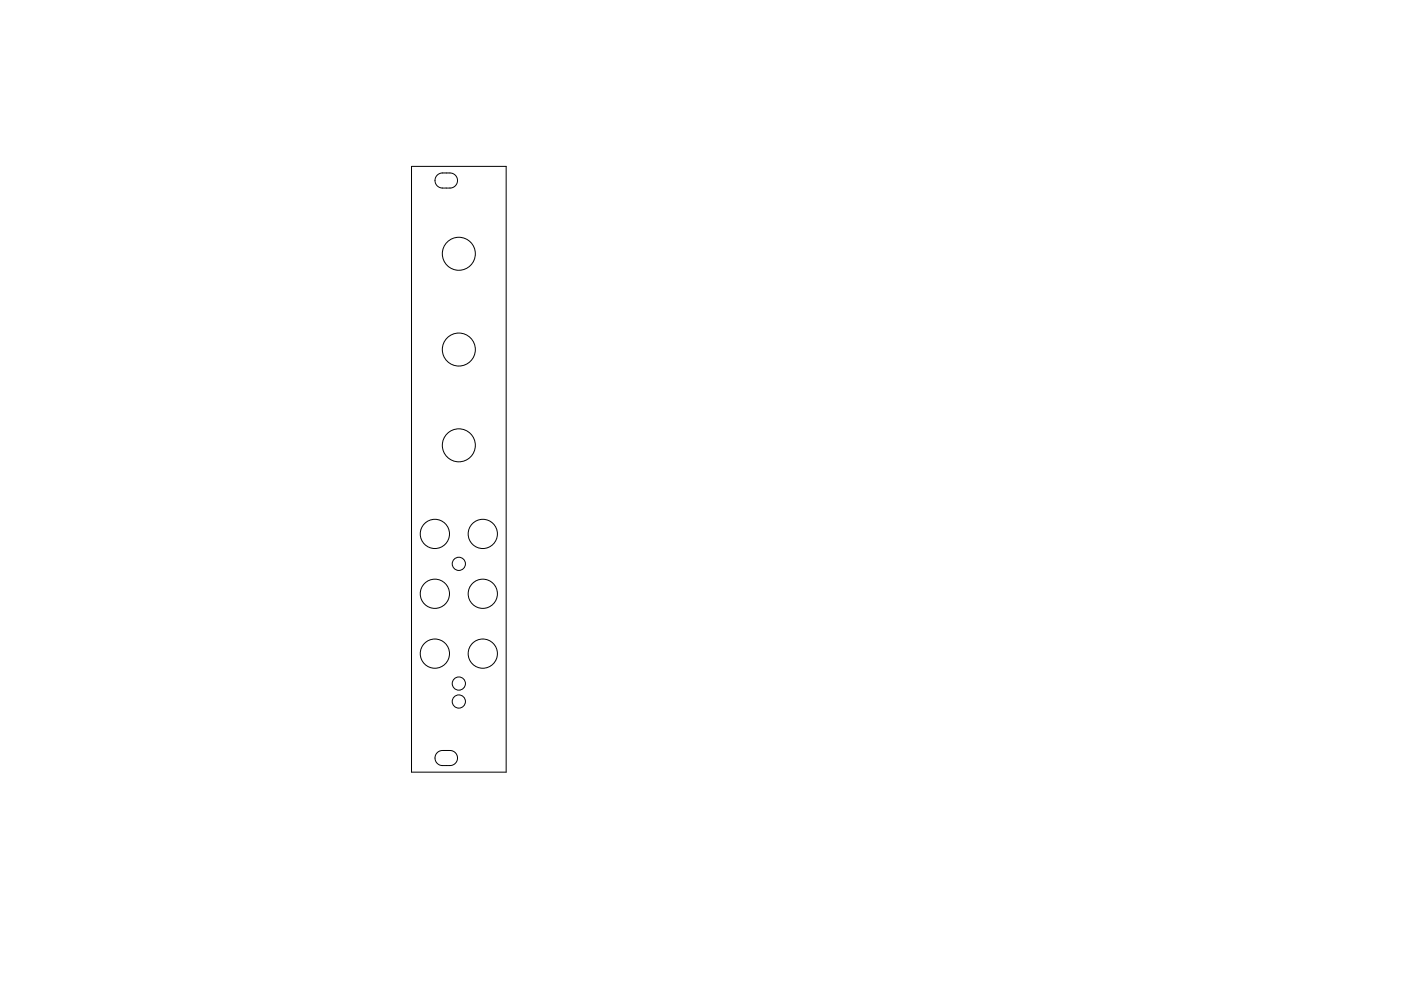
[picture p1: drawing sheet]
<svg xmlns="http://www.w3.org/2000/svg" width="297mm" height="210mm" viewBox="0 0 297 210" stroke-linecap="round" stroke-linejoin="round" font-family="sans-serif">
<g fill="none" stroke="#000" stroke-width=".21">
<path d="M87.2 35.3h20.1v128.5h-20.1zM92.7 37.2l.8-.5h1.9a1.6 1.6 0 0 1 1.6 1.6 1.6 1.6 0 0 1-1.6 1.6h-1.6a1.6 1.6 0 0 1-1.5-1 1.6 1.6 0 0 1 .4-1.7zM92.7 159.7l.8-.4 1.9-.1a1.6 1.6 0 0 1 1.6 1.6 1.6 1.6 0 0 1-1.6 1.6h-1.6a1.6 1.6 0 0 1-1.5-1 1.6 1.6 0 0 1 .4-1.7z"/>
<circle cx="97.3" cy="53.8" r="3.5"/>
<circle cx="97.3" cy="74.2" r="3.5"/>
<circle cx="97.3" cy="94.5" r="3.5"/>
<circle cx="92.2" cy="113.3" r="3.1"/>
<circle cx="97.3" cy="119.6" r="1.4"/>
<circle cx="102.4" cy="113.3" r="3.1"/>
<circle cx="92.2" cy="126" r="3.1"/>
<circle cx="92.2" cy="138.7" r="3.1"/>
<circle cx="102.4" cy="126" r="3.1"/>
<circle cx="102.4" cy="138.7" r="3.1"/>
<circle cx="97.3" cy="148.8" r="1.4"/>
<circle cx="97.3" cy="145" r="1.4"/>
</g>
</svg>
